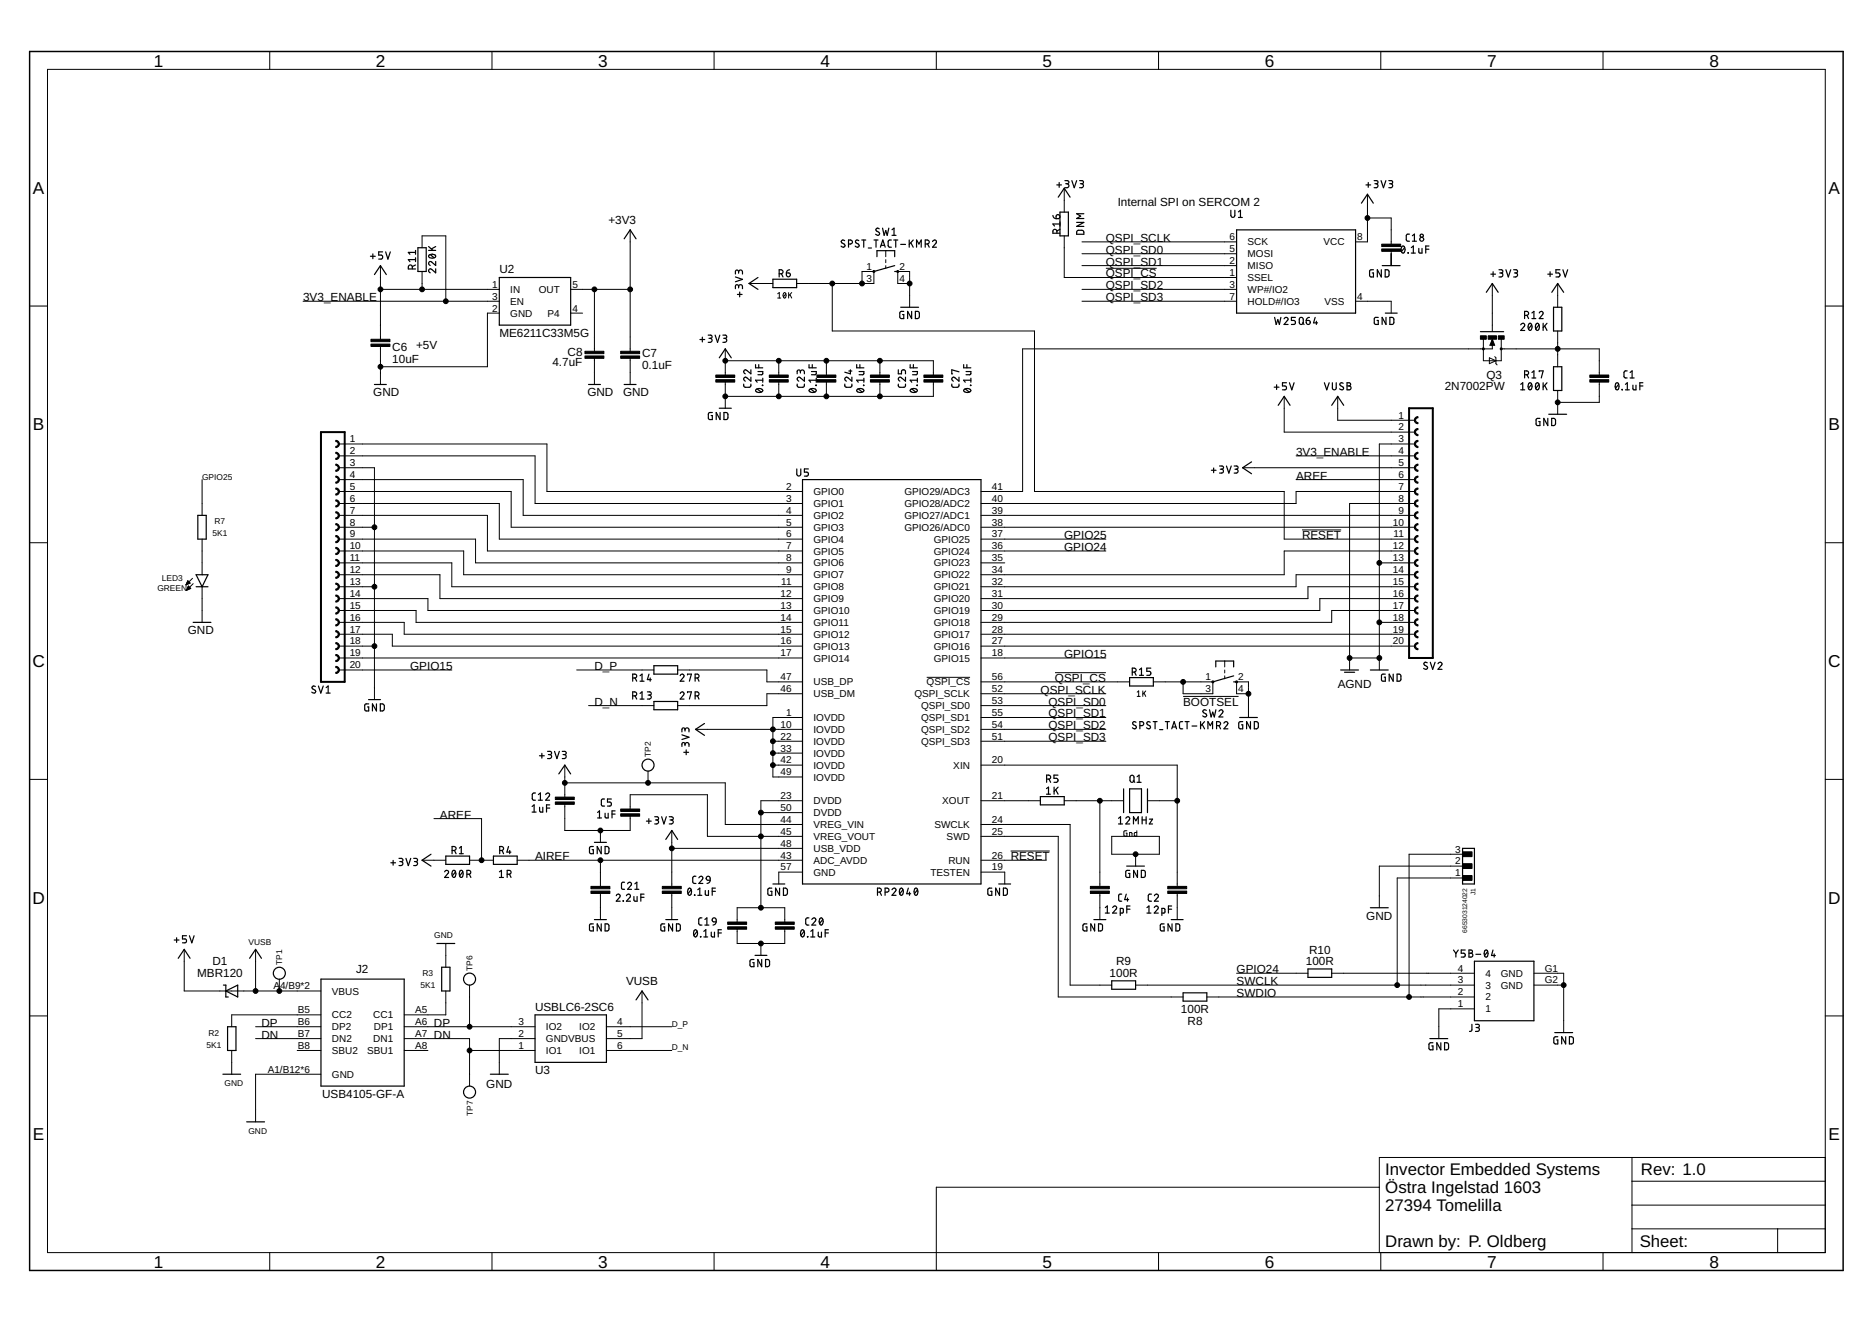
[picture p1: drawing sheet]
<svg xmlns="http://www.w3.org/2000/svg" width="297mm" height="210mm" viewBox="0 0 297 210" stroke-linecap="round" stroke-linejoin="round" font-family="sans-serif">
<defs><g id="words">
<g font-size="2.7">
<text x="24.4" y="10.6">1</text>
<text x="59.7" y="10.6">2</text>
<text x="94.9" y="10.6">3</text>
<text x="130.2" y="10.6">4</text>
<text x="165.4" y="10.6">5</text>
<text x="200.7" y="10.6">6</text>
<text x="236" y="10.6">7</text>
<text x="271.2" y="10.6">8</text>
<text x="5.2" y="30.8">A</text>
<text x="290.1" y="30.8">A</text>
<text x="5.2" y="68.3">B</text>
<text x="290.1" y="68.3">B</text>
<text x="5.1" y="105.8">C</text>
<text x="290.1" y="105.8">C</text>
<text x="5.1" y="143.4">D</text>
<text x="290.1" y="143.4">D</text>
<text x="5.2" y="180.9">E</text>
<text x="290.1" y="180.9">E</text>
<text x="219.8" y="186.5">Invector Embedded Systems</text>
<text x="219.8" y="189.3">Östra Ingelstad 1603</text>
<text x="260.4" y="186.5">Rev: 1.0</text>
<text x="219.8" y="192.1">27394 Tomelilla</text>
<text x="219.8" y="197.8">Drawn by: P. Oldberg</text>
<text x="260.2" y="197.9">Sheet:</text>
<text x="24.4" y="201.1">1</text>
<text x="59.7" y="201.1">2</text>
<text x="94.9" y="201.1">3</text>
<text x="130.2" y="201.1">4</text>
<text x="165.4" y="201.1">5</text>
<text x="200.7" y="201.1">6</text>
<text x="236" y="201.1">7</text>
<text x="271.2" y="201.1">8</text>
</g>
<g font-size="1.9">
<text x="96.5" y="35.5">+3V3</text>
<text x="177.4" y="32.7">Internal SPI on SERCOM 2</text>
<text x="175.5" y="38.4">QSPI_SCLK</text>
<text x="175.5" y="40.3">QSPI_SD0</text>
<text x="48.1" y="47.8">3V3_ENABLE</text>
<text x="79.2" y="43.3">U2</text>
<text x="175.5" y="44">QSPI_CS</text>
<text x="175.5" y="42.1">QSPI_SD1</text>
<text x="175.5" y="45.9">QSPI_SD2</text>
<text x="175.5" y="47.8">QSPI_SD3</text>
<text x="79.2" y="53.5">ME6211C33M5G</text>
<text x="62.2" y="57.6">10uF</text>
<text x="62.2" y="55.7">C6</text>
<text x="66" y="55.3">+5V</text>
<text x="87.7" y="58">4.7uF</text>
<text x="90.1" y="56.5">C8</text>
<text x="101.9" y="58.5">0.1uF</text>
<text x="101.9" y="56.7">C7</text>
<text x="59.2" y="62.9">GND</text>
<text x="93.2" y="62.9">GND</text>
<text x="98.9" y="62.9">GND</text>
<text x="229.2" y="62">2N7002PW</text>
<text x="235.8" y="60.1">Q3</text>
<text x="205.7" y="76.1">AREF</text>
<text x="205.7" y="72.3">3V3_ENABLE</text>
<text x="168.9" y="85.5">GPIO25</text>
<text x="168.9" y="87.4">GPIO24</text>
<text x="206.6" y="85.5">RESET</text>
<text x="29.8" y="100.6">GND</text>
<text x="65.1" y="106.3">GPIO15</text>
<text x="94.3" y="106.3">D_P</text>
<text x="168.9" y="104.4">GPIO15</text>
<text x="94.3" y="111.9">D_N</text>
<text x="165.1" y="110.1">QSPI_SCLK</text>
<text x="166.4" y="111.9">QSPI_SD0</text>
<text x="166.4" y="113.8">QSPI_SD1</text>
<text x="167.4" y="108.2">QSPI_CS</text>
<text x="187.7" y="111.9">BOOTSEL</text>
<text x="212.3" y="109.1">AGND</text>
<text x="166.4" y="115.7">QSPI_SD2</text>
<text x="166.4" y="117.6">QSPI_SD3</text>
<text x="69.8" y="129.9">AREF</text>
<text x="84.9" y="136.5">AIREF</text>
<text x="160.4" y="136.5">RESET</text>
<text x="216.8" y="145.9">GND</text>
<text x="31.3" y="155.1">MBR120</text>
<text x="33.7" y="153.2">D1</text>
<text x="56.5" y="154.4">J2</text>
<text x="176.1" y="155.1">100R</text>
<text x="177.1" y="153.2">R9</text>
<text x="196.2" y="154.4">GPIO24</text>
<text x="207.2" y="153.2">100R</text>
<text x="207.7" y="151.3">R10</text>
<text x="84.9" y="160.4">USBLC6-2SC6</text>
<text x="99.3" y="156.3">VUSB</text>
<text x="187.4" y="160.7">100R</text>
<text x="196.2" y="156.3">SWCLK</text>
<text x="196.2" y="158.2">SWDIO</text>
<text x="41.5" y="162.9">DP</text>
<text x="41.5" y="164.8">DN</text>
<text x="68.9" y="162.9">DP</text>
<text x="68.9" y="164.8">DN</text>
<text x="188.4" y="162.6">R8</text>
<text x="77.2" y="172.7">GND</text>
<text x="84.9" y="170.3">U3</text>
<text x="51.1" y="174.2">USB4105-GF-A</text>
</g>
<g font-size="1.6">
<text x="195.1" y="38.1">6</text>
<text x="195.1" y="40">5</text>
<text x="195.1" y="41.9">2</text>
<text x="198" y="38.9">SCK</text>
<text x="198" y="40.8">MOSI</text>
<text x="210" y="38.9">VCC</text>
<text x="215.4" y="38.1">8</text>
<text x="78.1" y="45.6">1</text>
<text x="78.1" y="47.5">3</text>
<text x="81" y="46.5">IN</text>
<text x="85.5" y="46.5">OUT</text>
<text x="90.8" y="45.6">5</text>
<text x="137.5" y="42.8">1</text>
<text x="137.5" y="44.7">3</text>
<text x="142.7" y="42.8">2</text>
<text x="142.7" y="44.7">4</text>
<text x="195.1" y="43.8">1</text>
<text x="195.1" y="45.6">3</text>
<text x="195.1" y="47.5">7</text>
<text x="198" y="42.7">MISO</text>
<text x="198" y="44.6">SSEL</text>
<text x="198" y="46.5">WP#/IO2</text>
<text x="215.4" y="47.5">4</text>
<text x="78.1" y="49.4">2</text>
<text x="81" y="48.4">EN</text>
<text x="81" y="50.3">GND</text>
<text x="86.9" y="50.2">P4</text>
<text x="90.8" y="49.4">4</text>
<text x="198" y="48.4">HOLD#/IO3</text>
<text x="210.2" y="48.4">VSS</text>
<text x="55.5" y="70.2">1</text>
<text x="221.9" y="66.4">1</text>
<text x="221.9" y="68.3">2</text>
<text x="221.9" y="70.2">3</text>
<text x="55.5" y="72.1">2</text>
<text x="55.5" y="74">3</text>
<text x="55.5" y="75.8">4</text>
<text x="55.5" y="77.7">5</text>
<text x="124.7" y="77.7">2</text>
<text x="157.4" y="77.7">41</text>
<text x="221.9" y="72.1">4</text>
<text x="221.9" y="74">5</text>
<text x="221.9" y="75.8">6</text>
<text x="221.9" y="77.7">7</text>
<text x="55.5" y="79.6">6</text>
<text x="55.5" y="81.5">7</text>
<text x="55.5" y="83.4">8</text>
<text x="124.7" y="79.6">3</text>
<text x="124.7" y="81.5">4</text>
<text x="124.7" y="83.4">5</text>
<text x="129.1" y="78.6">GPIO0</text>
<text x="129.1" y="80.4">GPIO1</text>
<text x="129.1" y="82.3">GPIO2</text>
<text x="143.5" y="82.3">GPIO27/ADC1</text>
<text x="143.5" y="80.4">GPIO28/ADC2</text>
<text x="143.5" y="78.5">GPIO29/ADC3</text>
<text x="157.4" y="83.4">38</text>
<text x="157.4" y="81.5">39</text>
<text x="157.4" y="79.6">40</text>
<text x="221" y="83.4">10</text>
<text x="221.9" y="79.6">8</text>
<text x="221.9" y="81.5">9</text>
<text x="55.5" y="85.3">9</text>
<text x="55.5" y="87.2">10</text>
<text x="55.5" y="89">11</text>
<text x="124.7" y="85.3">6</text>
<text x="124.7" y="87.2">7</text>
<text x="124.7" y="89">8</text>
<text x="129.1" y="84.2">GPIO3</text>
<text x="129.1" y="86.1">GPIO4</text>
<text x="129.1" y="88">GPIO5</text>
<text x="129.1" y="89.9">GPIO6</text>
<text x="143.5" y="84.2">GPIO26/ADC0</text>
<text x="148.2" y="89.9">GPIO23</text>
<text x="148.2" y="88">GPIO24</text>
<text x="148.2" y="86.1">GPIO25</text>
<text x="157.4" y="89">35</text>
<text x="157.4" y="87.2">36</text>
<text x="157.4" y="85.3">37</text>
<text x="221" y="87.2">12</text>
<text x="221" y="89">13</text>
<text x="221.1" y="85.3">11</text>
<text x="55.5" y="90.9">12</text>
<text x="55.5" y="92.8">13</text>
<text x="55.5" y="94.7">14</text>
<text x="123.9" y="94.7">12</text>
<text x="124" y="92.8">11</text>
<text x="124.7" y="90.9">9</text>
<text x="129.1" y="91.8">GPIO7</text>
<text x="129.1" y="93.6">GPIO8</text>
<text x="129.1" y="95.5">GPIO9</text>
<text x="148.2" y="95.5">GPIO20</text>
<text x="148.2" y="93.6">GPIO21</text>
<text x="148.2" y="91.8">GPIO22</text>
<text x="157.4" y="94.7">31</text>
<text x="157.4" y="92.8">32</text>
<text x="157.4" y="90.9">34</text>
<text x="221" y="90.9">14</text>
<text x="221" y="92.8">15</text>
<text x="221" y="94.7">16</text>
<text x="55.5" y="96.6">15</text>
<text x="55.5" y="98.5">16</text>
<text x="55.5" y="100.4">17</text>
<text x="123.9" y="96.6">13</text>
<text x="123.9" y="98.5">14</text>
<text x="123.9" y="100.4">15</text>
<text x="129.1" y="97.4">GPIO10</text>
<text x="129.1" y="99.3">GPIO11</text>
<text x="129.1" y="101.2">GPIO12</text>
<text x="148.2" y="101.2">GPIO17</text>
<text x="148.2" y="99.3">GPIO18</text>
<text x="148.2" y="97.4">GPIO19</text>
<text x="157.4" y="100.4">28</text>
<text x="157.4" y="98.5">29</text>
<text x="157.4" y="96.6">30</text>
<text x="221" y="96.6">17</text>
<text x="221" y="98.5">18</text>
<text x="221" y="100.4">19</text>
<text x="55.5" y="102.3">18</text>
<text x="55.5" y="104.1">19</text>
<text x="55.5" y="106">20</text>
<text x="123.9" y="102.3">16</text>
<text x="123.9" y="104.1">17</text>
<text x="123.9" y="107.9">47</text>
<text x="129.1" y="103.1">GPIO13</text>
<text x="129.1" y="105">GPIO14</text>
<text x="148.2" y="105">GPIO15</text>
<text x="148.2" y="103.1">GPIO16</text>
<text x="157.4" y="104.1">18</text>
<text x="157.4" y="102.3">27</text>
<text x="157.4" y="107.9">56</text>
<text x="191.3" y="107.9">1</text>
<text x="196.5" y="107.9">2</text>
<text x="221" y="102.3">20</text>
<text x="123.9" y="109.8">46</text>
<text x="124.7" y="113.6">1</text>
<text x="129.1" y="108.7">USB_DP</text>
<text x="129.1" y="110.6">USB_DM</text>
<text x="145.1" y="110.6">QSPI_SCLK</text>
<text x="146.1" y="112.5">QSPI_SD0</text>
<text x="147" y="108.7">QSPI_CS</text>
<text x="157.4" y="109.8">52</text>
<text x="157.4" y="111.7">53</text>
<text x="157.4" y="113.6">55</text>
<text x="191.3" y="109.8">3</text>
<text x="196.5" y="109.8">4</text>
<text x="123.9" y="115.5">10</text>
<text x="123.9" y="117.3">22</text>
<text x="123.9" y="119.2">33</text>
<text x="129.1" y="114.4">IOVDD</text>
<text x="129.1" y="116.3">IOVDD</text>
<text x="129.1" y="118.2">IOVDD</text>
<text x="146.1" y="114.4">QSPI_SD1</text>
<text x="146.1" y="116.3">QSPI_SD2</text>
<text x="146.1" y="118.2">QSPI_SD3</text>
<text x="157.4" y="115.5">54</text>
<text x="157.4" y="117.3">51</text>
<text x="123.9" y="121.1">42</text>
<text x="123.9" y="123">49</text>
<text x="129.1" y="120.1">IOVDD</text>
<text x="129.1" y="121.9">IOVDD</text>
<text x="129.1" y="123.8">IOVDD</text>
<text x="151.3" y="121.9">XIN</text>
<text x="157.4" y="121.1">20</text>
<text x="123.9" y="126.8">23</text>
<text x="123.9" y="128.7">50</text>
<text x="123.9" y="130.6">44</text>
<text x="129.1" y="127.6">DVDD</text>
<text x="129.1" y="129.5">DVDD</text>
<text x="129.1" y="131.4">VREG_VIN</text>
<text x="148.3" y="131.4">SWCLK</text>
<text x="149.5" y="127.6">XOUT</text>
<text x="157.4" y="130.6">24</text>
<text x="157.4" y="126.8">21</text>
<text x="123.9" y="132.4">45</text>
<text x="123.9" y="134.3">48</text>
<text x="123.9" y="136.2">43</text>
<text x="129.1" y="133.3">VREG_VOUT</text>
<text x="129.1" y="135.2">USB_VDD</text>
<text x="129.1" y="137">ADC_AVDD</text>
<text x="150.2" y="133.3">SWD</text>
<text x="150.5" y="137">RUN</text>
<text x="157.4" y="136.2">26</text>
<text x="157.4" y="132.4">25</text>
<text x="230.9" y="137.2">2</text>
<text x="230.9" y="135.3">3</text>
<text x="123.9" y="138.1">57</text>
<text x="129.1" y="138.9">GND</text>
<text x="147.7" y="138.9">TESTEN</text>
<text x="157.4" y="138.1">19</text>
<text x="230.9" y="139">1</text>
<text x="231.3" y="154.1">4</text>
<text x="235.7" y="155">4</text>
<text x="238.1" y="155">GND</text>
<text x="245.1" y="154.1">G1</text>
<text x="43.4" y="157">A4/B9*2</text>
<text x="47.2" y="160.7">B5</text>
<text x="52.7" y="157.8">VBUS</text>
<text x="52.7" y="161.6">CC2</text>
<text x="59.2" y="161.6">CC1</text>
<text x="65.9" y="160.7">A5</text>
<text x="231.3" y="159.8">1</text>
<text x="231.3" y="157.9">2</text>
<text x="231.3" y="156">3</text>
<text x="235.7" y="160.6">1</text>
<text x="235.7" y="158.7">2</text>
<text x="235.7" y="156.8">3</text>
<text x="238.1" y="156.9">GND</text>
<text x="245.1" y="156">G2</text>
<text x="47.2" y="162.6">B6</text>
<text x="47.2" y="164.5">B7</text>
<text x="47.2" y="166.4">B8</text>
<text x="52.7" y="163.4">DP2</text>
<text x="52.7" y="165.3">DN2</text>
<text x="52.7" y="167.2">SBU2</text>
<text x="58.3" y="167.2">SBU1</text>
<text x="59.2" y="165.3">DN1</text>
<text x="59.3" y="163.5">DP1</text>
<text x="65.9" y="162.6">A6</text>
<text x="65.9" y="164.5">A7</text>
<text x="65.9" y="166.4">A8</text>
<text x="82.3" y="164.5">2</text>
<text x="82.3" y="166.4">1</text>
<text x="82.3" y="162.6">3</text>
<text x="86.6" y="165.3">GNDVBUS</text>
<text x="86.6" y="167.2">IO1</text>
<text x="86.6" y="163.4">IO2</text>
<text x="91.9" y="167.2">IO1</text>
<text x="91.9" y="163.5">IO2</text>
<text x="97.9" y="166.4">6</text>
<text x="97.9" y="162.6">4</text>
<text x="97.9" y="164.5">5</text>
<text x="42.5" y="170.2">A1/B12*6</text>
<text x="52.7" y="171">GND</text>
</g>
<g font-size="1.3">
<text x="32.1" y="76.1">GPIO25</text>
<text x="34" y="83.2">R7</text>
<text x="33.7" y="85.1">5K1</text>
<text x="25" y="93.7">GREEN</text>
<text x="25.7" y="92.1">LED3</text>
<text x="103.3" y="120.1" transform="rotate(-90 103.3 120.1)">TP2</text>
<text x="39.4" y="149.9">VUSB</text>
<text x="68.9" y="148.8">GND</text>
<text x="44.8" y="153.1" transform="rotate(-90 44.8 153.1)">TP1</text>
<text x="67" y="154.9">R3</text>
<text x="75" y="154" transform="rotate(-90 75 154)">TP6</text>
<text x="66.7" y="156.8">5K1</text>
<text x="32.8" y="166.2">5K1</text>
<text x="33.1" y="164.3">R2</text>
<text x="106.6" y="166.7">D_N</text>
<text x="106.6" y="162.9">D_P</text>
<text x="35.6" y="172.3">GND</text>
<text x="39.4" y="179.9">GND</text>
<text x="75" y="177" transform="rotate(-90 75 177)">TP7</text>
</g>
<g font-size="1.1">
<text x="234.1" y="142" transform="rotate(-90 234.1 142)">J1</text>
<text x="232.8" y="148" transform="rotate(-90 232.8 148)">665303124022</text>
</g>
</g></defs>
<g fill="none" stroke="#000" stroke-width=".19">
<path d="M60.7 40h-.6v.5h.4a.33 .33 0 0 1 .2 .3 .33 .33 0 0 1-.2 .3h-.4M61.2 40l.4 1.1 .3-1.1M65.9 39.7v.6M66.3 39.3h1.3v3.8h-1.3zM68 39.7h1.1M68 39.1l.7 .6M69.1 39.1l-.6 .4M99 37.9l1-1.4 .9 1.4M134 38.2l-.4-.1-.1 .2 .1 .2 .4 .2a.31 .31 0 0 1-.1 .5 .31 .31 0 0 1-.4-.1M134.6 38.7l.6-.1v-.4l-.6-.1v1.1M136.3 38.2l-.3-.1-.3 .1 .1 .3 .4 .2a.31 .31 0 0 1 0 .5 .31 .31 0 0 1-.5-.1M136.7 38.1h.7"/>
<path d="M137.1 38.1v1.1M137.8 39.3h.5M138.7 38.1h.6M139 38.1v1.1M139.5 36.3l-.4-.1-.1 .2v.2l.4 .3a.31 .31 0 0 1 0 .4 .31 .31 0 0 1-.5-.1M139.7 39.2l.4-1.1 .4 1.1M139.8 38.9h.6M140 36.2l.3 1.1 .2-.7 .3 .7 .2-1.1M141.4 38.1h-.3l-.2 .2 .1 .8 .4 .1M141.5 36.4l.4-.2v1.1M141.5 37.3h.7M141.8 38.1h.7"/>
<path d="M142.1 38.1v1.1M142.9 38.8h.8M144.3 38.1v1.1M144.5 38.5l.4 .7M144.9 38.1l-.6 .7M145.4 39.2v-1.1l.4 .6 .4-.6v1.1M146.8 38.7l.6-.1v-.4l-.6-.1v1.1M147.2 38.7l.2 .5M148 38.3a.31 .31 0 0 1 .4-.2 .31 .31 0 0 1 .1 .5l-.5 .6h.6M167.1 34.2a.51 .51 0 0 0 .5 .5M167.6 34.1a.32 .32 0 0 1 .6 .1 .32 .32 0 0 1-.3 .5h-.3zM167.7 29.3h.7"/>
<path d="M167.7 37l-.1-.6a.31 .31 0 0 0-.4 0 .31 .31 0 0 0-.1 .3v.3h1.1M167.9 31.3l1-1.4 .9 1.4M168.1 29v.7M168.2 36.4l-.5 .2M168.2 35.5h-1.1l.2 .4M168.2 33.7h1.3v3.7h-1.3zM169 28.7h.5l.1 .2-.1 .2h-.4M169.3 29.1l.2 .2v.4l-.1 .1h-.4M170.1 28.7l.4 1.1 .3-1.1M170.8 35.3h1.2l-1.2 .6h1.2M170.9 36.6h.9l.2 .1v.5h-1.2zM171.3 28.7h.5l.1 .2-.1 .2h-.4"/>
<path d="M171.6 29.1l.3 .2v.2l-.2 .3h-.4M172 33.9h-1.2l.7 .4-.7 .4h1.2M195.3 33.4v.8a.32 .32 0 0 0 .3 .3 .32 .32 0 0 0 .3-.3v-.8M196.2 36.5h18.9v13.2h-18.9zM196.5 33.6l.3-.2v1.1M196.5 34.5h.6M216 32.2l1-1.4 .9 1.4M216.7 29.3h.8M217.1 29v.7M218 28.7h.5l.2 .2-.2 .2h-.3M218.4 29.1l.3 .3-.1 .3-.6 .1M219.1 28.7l.4 1.1 .4-1.1"/>
<path d="M220.4 28.7h.5l.1 .2-.1 .2h-.4M220.7 29.1l.2 .2 .1 .2-.2 .3h-.4M222.5 39.1l.1-.1a.65 .65 0 0 1 0 1.2 .7 .7 0 0 1-.1-1.1zM222.9 39.3l-.5 .6M223.6 37.1l-.3 .1-.2 .2 .1 .7 .4 .2M223.9 39.3l.4-.3v1.2M224.1 38.3h.6M224.1 37.4l.3-.3v1.2M225.1 39.4v.7l.2 .1h.3v-.8M226.2 39.5h.5M226.7 39h-.5v1.2M58.8 40.7h.7"/>
<path d="M59.2 40.3v.7M59.4 43.6l1-1.5 .9 1.5M65.4 42.7v-.5l-.2-.2-.3 .1-.1 .6h1.1M65.9 42l-.5 .3M65.9 41.2h-1.1l.2 .3M65.9 40.9v.6M65.9 40h-1.1l.2 .3M68.1 40.5a.74 .74 0 0 1 1 .1 .65 .65 0 0 1-1.1 0zM68.3 40.4l.6 .5M69.1 42.7v.6l-.6-.5a.3 .3 0 0 0-.4 0 .3 .3 0 0 0 0 .4l.2 .1M69.1 41.5v.6l-.6-.5a.31 .31 0 0 0-.5 .1 .31 .31 0 0 0 .3 .4M79.2 44h11.4v7.6h-11.4z"/>
<path d="M111.1 53.9h.7M111.4 53.5v.8M112.4 53.2h.5l.1 .2-.1 .3h-.4M112.7 53.7l.2 .1 .1 .3-.2 .2h-.4M113.5 53.2l.4 1.1 .3-1.1M114.1 56.8l1-1.4 .9 1.4M114.7 53.2h.5l.1 .2-.1 .3h-.4M115 53.7l.3 .1v.3l-.2 .2h-.4M116.7 43.9l1.1 .4-1.1 .4M117 46.7h.8M117.2 45.5a.31 .31 0 0 1 .3-.3 .31 .31 0 0 1 .3 .3v.3M117.2 45.7l-.1-.5h-.2l-.2 .1v.5"/>
<path d="M117.2 43.2a.31 .31 0 0 1 .3-.4 .31 .31 0 0 1 .3 .4v.3M117.2 43.3v-.3l-.3-.2-.2 .2v.5M117.4 46.3v.8M119.1 59.8v.7l-.6-.6a.31 .31 0 0 0-.5 .1 .31 .31 0 0 0 .3 .5M119.1 58.7v.6l-.6-.5a.31 .31 0 0 0-.5 .1 .31 .31 0 0 0 .3 .4M119.9 57.8v.6h1.1M120.3 58.9h.7l-.1 .5-.6 .1M120.3 44l-1.4 1 1.4 .9M120.4 57.8v.6M122.6 44.3h3.8v1.3h-3.8zM123.6 43.4l.6-.1v-.4l-.6-.1v1.1M124 43.4l.2 .5"/>
<path d="M124.8 43.3h.4a.31 .31 0 0 1 .2 .4 .31 .31 0 0 1-.3 .2 .31 .31 0 0 1-.3-.3zM125.3 42.8a.51 .51 0 0 0-.5 .5M127 59l.3-.3 .2 .1 .1 .5M127 59.2v-.4l-.3-.1-.2 .1v.5M127.6 59.8v.7l-.6-.6a.31 .31 0 0 0-.5 .1 .31 .31 0 0 0 .2 .5M128.4 57.8v.6h1.1M128.8 58.9h.7l-.1 .5-.6 .1M128.9 57.8v.6M134.7 58.9h.5M134.9 58.7v.6l-.9-.2M135.2 59.8v.7l-.6-.6a.31 .31 0 0 0-.5 .1 .31 .31 0 0 0 .2 .5M135.9 57.8v.6h1.2"/>
<path d="M136.3 58.9h.8l-.1 .5-.7 .1M136.4 57.8v.6M139.1 40.7v-.9h2.9v.9M142 43.1h.5M142 42.1l-3.3 1M142.5 58.7v.6h.5v-.4a.32 .32 0 0 1 .4-.2 .32 .32 0 0 1 .3 .2v.4M142.9 48.7h2.9M143.4 49.4h-.4l-.2 .1v.8l.1 .2h.5v-.6h-.2M143.7 59.8v.7l-.7-.6a.31 .31 0 0 0-.5 .1 .31 .31 0 0 0 .3 .5M144.4 57.8v.6h1.2M144.7 49.4v1.1l-.7-1.1v1.1M144.8 58.9h.8l-.1 .5-.7 .1"/>
<path d="M144.9 57.8v.6M145.2 49.4h.5l.2 .2v.6l-.2 .3h-.5zM152.2 59.8v.7l-.7-.6a.31 .31 0 0 0-.5 .1 .31 .31 0 0 0 .3 .5M152.2 59l-1.2-.3v.6h.2M152.9 57.8v.6h1.2M153.3 58.9h.8l-.2 .5-.6 .1M153.4 57.8v.6M202.2 50.4l.3 1.1 .3-.8 .2 .8 .2-1.1M203.8 50.6a.3 .3 0 0 1 .4-.2 .3 .3 0 0 1 .1 .4l-.5 .7h.6M205.5 50.4h-.6v.4h.4a.32 .32 0 0 1 .3 .4 .32 .32 0 0 1-.3 .3h-.4M206.3 50.4a.33 .33 0 0 1 .5 .3v.5a.32 .32 0 0 1-.3 .3 .32 .32 0 0 1-.3-.3zM206.7 51.2l.2 .3"/>
<path d="M207.3 50.8h.3a.32 .32 0 0 1 .3 .4 .32 .32 0 0 1-.3 .3 .32 .32 0 0 1-.3-.3zM207.8 50.4a.51 .51 0 0 0-.5 .4M208.7 50.4l-.3 .8h.7M208.9 51v.5M217.9 42.8h-.3l-.3 .1v.8l.2 .2h.4v-.6h-.2M218.7 50.4h-.5l-.1 .1v.9l.6 .1v-.7h-.2M219.2 42.8v1.1l-.7-1.1v1.1M219.3 42.1h2.9M219.8 42.8h.4l.2 .2v.7l-.3 .2h-.3zM219.8 49.7h1.9M219.9 50.4v1.1l-.6-1.1v1.1M220.5 50.4h.5l.1 .1v.8l-.1 .2h-.5z"/>
<path d="M223.4 40.1l.1 .1zM223.9 40.2h.7M234.9 52.6h3.7M235.8 46.4l1-1.4 .9 1.4M236.6 43.5h.7M236.9 43.1v.8M237.8 42.8h.5l.2 .2-.2 .3h-.3M238.2 43.3a.32 .32 0 0 1 .3 .3 .32 .32 0 0 1-.3 .3h-.4M239 42.8l.3 1.1 .4-1.1M240.2 42.8h.5l.1 .2-.1 .3h-.4M240.5 43.3a.32 .32 0 0 1 .3 .3 .32 .32 0 0 1-.3 .3h-.3M241.3 51.5a.32 .32 0 0 1 .4-.2 .32 .32 0 0 1 .2 .5l-.6 .6h.6"/>
<path d="M241.9 50l.6-.1v-.2l-.1-.3h-.5v1.1M241.9 59.5h.3a.31 .31 0 0 0 .4-.3 .31 .31 0 0 0-.4-.4h-.3v1.2M242.3 50l.2 .5M242.3 59.5l.2 .5M242.6 51.4l.1-.1a.58 .58 0 0 1 .4 .6 .58 .58 0 0 1-.4 .5l-.2-.5zM243 51.5l-.5 .7M243.1 50.5h.6M243.1 49.7l.3-.3v1.1M243.1 59.1l.3-.3v1.2M243.1 60h.6M243.8 51.4v-.1a.57 .57 0 0 1 .5 .6 .57 .57 0 0 1-.5 .5l-.2-.5zM244.2 51.5l-.5 .7"/>
<path d="M244.2 49.7a.31 .31 0 0 1 .5-.3 .31 .31 0 0 1 .1 .5l-.6 .6h.7M244.2 59v-.2h.7l-.3 1.2M244.9 51.3v1.1M245.1 51.7l.4 .7M245.5 51.3l-.6 .7M245.6 43.5h.7M246 43.1v.8M246.2 46.4l1-1.4 .9 1.4M246.5 48.7h1.3v3.8h-1.3zM246.5 58.2h1.3v3.8h-1.3zM247.5 42.8h-.6v.5h.4a.32 .32 0 0 1 .2 .3 .32 .32 0 0 1-.2 .3h-.4M248 42.8l.4 1.1 .4-1.1"/>
<path d="M258.2 58.8l-.4 .1-.1 .2v.7l.5 .2M258.7 60h.6M258.7 59.1l.3-.3v1.2M59.4 61h1.9M93.4 61h1.9M99 61h1.9M113 65.4l-.5 .1-.1 .1v.7l.1 .2 .5 .1v-.7h-.2M114.1 64.8h1.9M114.3 65.4v1.2l-.7-1.2v1.2M114.9 65.4l.4 .1 .2 .1v.8l-.2 .1-.4 .1zM118 60.9v.4l.3 .1h.7l.1-.5M120 61.8a.62 .62 0 0 1 1 .3 .73 .73 0 0 1-1.1-.1z"/>
<path d="M120.1 61.7l.7 .5M121 61.1v.1zM121 60v.6M121 60.3h-1.1l.2 .3M126.4 74.4v.8l.3 .3 .3-.1 .1-1M126.5 60.9v.4l.2 .1h.8l.1-.5M127.3 76.1h28.4v64.2h-28.4zM128.3 74.4h-.7v.5h.4a.32 .32 0 0 1 .3 .3 .32 .32 0 0 1-.3 .3h-.4M128.5 61.8a.62 .62 0 0 1 1 .3 .73 .73 0 0 1-1.1-.1zM128.6 61.7l.7 .5M129.5 61.1v.1zM129.5 60.3h-1.1l.2 .3"/>
<path d="M129.5 60v.6M134 60.9l.1 .4 .2 .1h.7l.1-.1 .1-.4M136 61.8a.62 .62 0 0 1 1.1 .3 .73 .73 0 0 1-1.2-.1zM136.2 61.7l.6 .5M137 61.1l.1 .1zM137.1 60.3h-1.2l.3 .3M137.1 60v.6M142.5 60.9l.1 .4 .2 .1h.8l.1-.5M144.5 61.8a.62 .62 0 0 1 1 .3 .73 .73 0 0 1-1.1-.1zM144.7 61.7l.6 .5M145.5 61.1l.1 .1zM145.6 60.3h-1.2l.3 .3"/>
<path d="M145.6 60v.6M151 60.9l.1 .4 .2 .1h.7l.2-.5M153 61.8a.62 .62 0 0 1 1 .3 .73 .73 0 0 1-1.1-.1zM153.2 61.7l.6 .5M154 61.1l.1 .1zM154.1 60.3h-1.2l.3 .3M154.1 60v.6M192.2 74.6h.8M192.6 74.3v.7M193.5 73.9l.5 .1 .1 .1-.1 .3h-.4M193.8 74.4a.31 .31 0 0 1 .3 .4 .31 .31 0 0 1-.3 .3h-.3M194.6 73.9l.4 1.2 .4-1.2"/>
<path d="M195.8 73.9l.5 .1 .1 .1-.1 .3h-.3M196.2 74.4a.31 .31 0 0 1 .3 .4 .31 .31 0 0 1-.3 .3h-.4M198.6 73.3l-1.4 .9 1.4 1M202.2 61.4h.7M202.6 61v.8M202.8 64.3l1-1.4 .9 1.4M204.1 60.7h-.6v.5h.4a.31 .31 0 0 1 .2 .3 .31 .31 0 0 1-.2 .3h-.4M204.6 60.7l.4 1.1 .3-1.1M210.1 60.7l.4 1.1 .4-1.1M211.3 64.3l1-1.4 .9 1.4M211.4 60.7v.8a.31 .31 0 0 0 .3 .4 .31 .31 0 0 0 .3-.4v-.8M213.1 60.8l-.4-.1-.1 .3v.1l.5 .3a.28 .28 0 0 1 0 .4 .28 .28 0 0 1-.4 0l-.1-.1"/>
<path d="M213.7 60.7l.5 .1 .1 .2-.2 .2a.31 .31 0 0 1 .3 .3 .31 .31 0 0 1-.3 .3h-.4zM213.7 61.2h.4M241.3 61.8h.6M241.3 61l.3-.3v1.1M242.6 60.8l.2-.1a.65 .65 0 0 1 0 1.1 .69 .69 0 0 1-.2-1zM243 61l-.5 .6M243.8 60.8l.1-.1a.65 .65 0 0 1 0 1.1 .69 .69 0 0 1-.1-1zM244.2 61l-.5 .6M244.3 66.4l-.5 .1-.1 .8 .2 .2h.4v-.6h-.1M244.9 60.7v1.1M245.1 61.2l.4 .6M245.5 60.7l-.6 .7"/>
<path d="M245.6 66.4v1.1l-.6-1.1v1.1M245.7 65.7h2.9M246.2 66.4h.4l.2 .2v.7l-.2 .2h-.4zM256.4 60.8l.2-.1a.68 .68 0 0 1 0 1.1 .71 .71 0 0 1-.2-1zM256.8 61l-.5 .6M257.4 61.8h.1M257.9 61.8h.6M257.9 61l.3-.3v1.1M259.1 61.1v.7h.2h.3v-.7M260.2 61.2h.5M260.7 60.7h-.5v1.1M30.6 98.7h2.9"/>
<path d="M31.1 91.2h1.9l-.9 1.9zM31.1 93.1h1.9M31.4 81.8h1.3v3.7h-1.3zM50 108.9h-.3l-.2 .2v.1l.5 .3a.29 .29 0 0 1 0 .4 .29 .29 0 0 1-.4 0l-.1-.1M50.5 108.8l.4 1.2 .4-1.2M51.8 109.1l.3-.3v1.2M51.8 110h.6M58.5 111h1.9M58.5 111.7h-.5l-.1 .1v.9l.6 .1v-.6h-.2M59.7 111.7v1.1l-.6-1.1v1.1M60.3 111.7h.5l.2 .3v.5l-.2 .3h-.5zM85.6 119.9h.8"/>
<path d="M86 119.5v.8M86.9 119.2h.5l.1 .2-.1 .3h-.4M87.2 119.7a.32 .32 0 0 1 .3 .3 .32 .32 0 0 1-.3 .4h-.3M88 119.2l.4 1.2 .4-1.2M89.2 119.2h.5l.2 .2-.2 .3h-.4M89.5 119.7a.32 .32 0 0 1 .3 .3 .32 .32 0 0 1-.3 .4h-.3M100.4 110.4h.3a.32 .32 0 0 0 .3-.3 .32 .32 0 0 0-.3-.3h-.3v1.1M100.4 107.6h.3a.31 .31 0 0 0 .3-.3 .31 .31 0 0 0-.3-.3h-.3v1.1M100.8 110.4l.2 .5M100.8 107.6l.2 .5M101.6 108.1h.6M101.6 110l.3-.2v1.1"/>
<path d="M101.6 107.2l.3-.2v1.1M101.6 110.9h.6M102.7 109.8h.4l.2 .2-.1 .3h-.4M103 107l-.3 .8h.6M103 110.3l.3 .1v.3l-.1 .2h-.5M103.2 107.6v.5M103.8 105.6h3.7v1.4h-3.7zM103.8 111.3h3.7v1.3h-3.7zM107.9 110a.31 .31 0 0 1 .5-.2 .31 .31 0 0 1 .1 .5l-.6 .6h.6M107.9 107.2a.3 .3 0 0 1 .5-.2 .3 .3 0 0 1 .1 .4l-.6 .7h.6M108.2 116.6l1.1 .4-1.1 .3M108.5 119.4h.8"/>
<path d="M108.7 118.1v-.1a.31 .31 0 0 1 .4-.2 .31 .31 0 0 1 .2 .3v.3M108.7 118.3v-.4l-.3-.1-.2 .1v.5M108.7 115.8a.32 .32 0 0 1 .3-.3 .32 .32 0 0 1 .3 .3v.3M108.7 116v-.4l-.3-.1-.2 .1v.5M108.9 119v.7M109.1 107.1v-.1h.6l-.3 1.1M109.1 109.9v-.1h.6l-.3 1.1M110.3 110.4h.3a.32 .32 0 0 0 .3-.3 .32 .32 0 0 0-.3-.3h-.3v1.1M110.3 107.6h.3a.31 .31 0 0 0 .3-.3 .31 .31 0 0 0-.3-.3h-.3v1.1M110.7 110.4l.2 .5M110.7 107.6l.2 .5M111.8 114.8l-1.4 .9 1.4 1"/>
<path d="M179.2 107.5h3.8v1.3h-3.8zM179.7 106.6l.5-.1v-.4l-.5-.1v1.1M180 106.6l.3 .5M180.3 114.6l-.3-.1-.3 .2 .1 .3 .4 .1a.31 .31 0 0 1-.1 .5 .31 .31 0 0 1-.4-.1M180.8 106.3l.3-.3v1.1M180.8 107.1h.6M180.9 115.1h.4l.2-.2-.1-.3-.5-.1v1.1M182.5 114.6l-.4-.1-.1 .2 .1 .3 .3 .1a.31 .31 0 0 1 0 .5 .31 .31 0 0 1-.5-.1M182.6 106h-.6v.5h.4a.32 .32 0 0 1 .2 .3 .32 .32 0 0 1-.2 .3h-.4M183 114.5h.6M183.3 114.5v1.1M184 115.8h.5"/>
<path d="M184.9 114.5h.6M185.2 114.5v1.1M185.9 115.6l.4-1.1 .4 1.1M186 115.3h.6M187.7 114.5h-.4l-.1 .2v.8l.5 .1M188 114.5h.7M188.4 114.5v1.1M189.1 115.2h.8M190.5 114.5v1.1M190.8 114.9l.3 .7M191.1 114.5l-.6 .7M191.4 112.7l-.4-.1-.1 .3 .1 .2 .3 .2a.31 .31 0 0 1 0 .4 .31 .31 0 0 1-.5-.1"/>
<path d="M191.7 115.6v-1.1l.3 .6 .4-.6v1.1M191.9 112.6l.3 1.1 .2-.7 .3 .7 .2-1.1M192.9 105.8v-.9h2.8v.9M193 115.1h.5l.2-.2-.1-.3-.6-.1v1.1M193.4 112.9a.32 .32 0 0 1 .5-.3 .32 .32 0 0 1 .1 .5l-.6 .6h.7M193.4 115.1l.3 .5M194.2 114.7a.31 .31 0 0 1 .4-.2 .31 .31 0 0 1 .1 .5l-.5 .6h.6M195.7 108.2h.5M195.7 107.2l-3.3 1M196.7 113.8h2.8M197.2 114.5h-.4l-.2 .1v.8l.1 .2h.5v-.6h-.2M198.4 114.5v1.1l-.6-1.1v1.1"/>
<path d="M199 114.5h.5l.1 .2v.7l-.1 .2h-.5zM212.7 106.3h2.9M213.3 106.7h1.6M217.4 106.3h2.9M219.8 107h-.5l-.1 .1 .1 .9 .5 .1v-.7h-.2M221.1 107v1.1l-.7-1.1v1.1M221.7 107h.4l.2 .1v.8l-.2 .2h-.4zM226.5 105.2l-.4-.1-.2 .2 .2 .2 .3 .2a.31 .31 0 0 1-.1 .5 .31 .31 0 0 1-.4-.2M226.9 105.1l.4 1.1 .4-1.1M228.2 105.3a.31 .31 0 0 1 .4-.2 .31 .31 0 0 1 .1 .5l-.5 .6h.6M62 136.9h.8M62.4 136.5v.8"/>
<path d="M63.3 136.2h.4l.2 .2-.1 .3h-.4M63.6 136.7a.32 .32 0 0 1 .3 .3 .32 .32 0 0 1-.3 .3h-.3M64.4 136.2l.4 1.1 .4-1.1M65.6 136.2h.4l.3 .2-.2 .3h-.3M66 136.7l.3 .2-.1 .3-.6 .1M68.4 135.5l-1.4 1 1.4 .9M70.5 138.3a.3 .3 0 0 1 .5-.2 .3 .3 0 0 1 .1 .5l-.6 .6h.7M70.7 135.8h3.8v1.3h-3.8zM71.7 134.9h.5a.31 .31 0 0 0 .2-.4 .31 .31 0 0 0-.3-.2h-.4v1.1M71.9 138.2v-.1a.57 .57 0 0 1 .5 .4 .57 .57 0 0 1-.2 .6l-.2 .1a.7 .7 0 0 1-.1-1zM72.1 134.9l.3 .5M72.3 138.3l-.5 .7"/>
<path d="M72.9 135.4h.6M72.9 134.6l.3-.3v1.1M73 138.2l.2-.1a.68 .68 0 0 1 0 1.1 .72 .72 0 0 1-.2-1zM73.4 138.3l-.5 .7M74.1 138.7h.3a.31 .31 0 0 0 .3-.3 .31 .31 0 0 0-.3-.3h-.3v1.1M74.5 138.7l.2 .5M78.3 135.8h3.8v1.3h-3.8zM79.2 139.2h.7M79.2 138.3l.4-.2v1.1M79.3 134.9l.5-.1v-.4l-.5-.1v1.1M79.7 134.9l.2 .5M80.5 138.7h.3a.31 .31 0 0 0 .3-.3 .31 .31 0 0 0-.3-.3h-.3v1.1"/>
<path d="M80.7 134.3l-.3 .9h.7M80.8 138.7l.3 .5M80.9 134.9v.5M84.4 128l.4-.3v1.1M84.4 128.8h.7M85 125.8l-.4 .1-.1 .2v.8l.5 .1M85.4 127h.7M85.4 126.1l.3-.3v1.2M85.6 128.1v.6l.2 .1h.3v-.7M86.6 126.1a.31 .31 0 0 1 .4-.3 .31 .31 0 0 1 .1 .5l-.5 .7h.6M86.7 128.2h.5M87.2 127.7h-.5v1.1"/>
<path d="M88.7 122.8l.9-1.4 1 1.4M94.1 134.3l-.5 .1-.1 .8 .2 .2h.4v-.6h-.1M94.3 133.6h1.9M94.8 128.9l.3-.2v1.1M94.8 129.8h.6M95.4 134.3v1.1l-.6-1.1v1.1M95.9 126.8h-.4l-.1 .2 .1 .8 .4 .1M96 129v.7l.2 .1h.3v-.8M96 134.3h.4l.2 .2v.8l-.2 .1h-.4zM97 126.8h-.6v.5h.4a.32 .32 0 0 1 .2 .3 .32 .32 0 0 1-.2 .3h-.4M97.1 129.2h.5M97.6 128.7h-.5v1.1"/>
<path d="M99.1 140h-.4l-.1 .2v.7l.5 .2M102.6 130.3h.7M103 129.9v.8M103.9 129.6h.4l.2 .2-.1 .3h-.4M104.2 130.1l.2 .1 .1 .3-.2 .2h-.4M105 129.6l.3 1.1 .4-1.1M105.6 133.2l1-1.4 .9 1.4M106.2 129.6h.4l.2 .2-.1 .3h-.4M106.5 130.1l.3 .1v.3l-.1 .2h-.5M110.4 139l-.4 .1-.1 .2v.7l.2 .1 .3 .1M110.9 139.3a.32 .32 0 0 1 .4-.3 .32 .32 0 0 1 .1 .5l-.5 .7h.6M112.2 139.1h.4l.1 .6-.6-.1v-.3z"/>
<path d="M112.7 139.7l-.2 .4-.3 .1M165.1 126.4h3.8v1.3h-3.8zM166.1 125.1l.3-.2v1.1M166.1 126h.6M166.1 123.6h.3a.32 .32 0 0 0 .3-.3 .32 .32 0 0 0-.3-.3h-.3v1.1M166.5 123.6l.2 .5M167.3 124.9v1.1M167.5 125.3l.4 .7M167.9 123h-.7v.5h.4a.32 .32 0 0 1 .3 .3 .32 .32 0 0 1-.3 .3h-.4M167.9 124.9l-.6 .7M177.5 129.8l.3-.2v1.1M177.5 130.7h.6"/>
<path d="M178.3 125.2v3.7M178.6 129.8a.31 .31 0 0 1 .5-.2 .31 .31 0 0 1 .1 .5l-.6 .6h.7M178.8 137.4h2.8M179.2 125.2h1.9v3.7h-1.9zM179.3 138.1l-.6 .1-.1 .8 .2 .2h.5v-.6h-.2M179.4 123.1a.31 .31 0 0 1 .4-.1 .31 .31 0 0 1 .1 .3v.6a.32 .32 0 0 1-.3 .2 .32 .32 0 0 1-.3-.3v-.5zM179.8 123.9l.3 .2M179.9 130.7v-1.1l.3 .6 .4-.6v1.1M180.4 123.2l.3-.2v1.1M180.4 124.1h.7M180.5 138.1v1.1l-.6-1.1v1.1M181.1 138.1h.4l.2 .2v.7l-.2 .2h-.4z"/>
<path d="M181.2 129.6v1.1M181.2 130.1h.7M181.9 129.6v1.1M182.1 125.2v3.7M182.4 130h.5l-.5 .7h.5M232.1 134.6h1.9v5.7h-1.9zM27.6 149.1h.8M28 148.8v.7M28.3 152l.9-1.4 1 1.4M29.6 148.5h-.6v.5h.3a.31 .31 0 0 1 .3 .3 .31 .31 0 0 1-.3 .3h-.3M30.1 148.5l.3 1.1 .4-1.1M35.5 156.3h.3v1.9h.4"/>
<path d="M35.8 157.2l1.9-.9v1.9zM39.6 152l1-1.4 .9 1.4M50.9 155.3h13.2v17h-13.2zM69.3 149.7h2.9M70.1 153.5h1.3v3.7h-1.3zM94.1 146.6h-.4l-.1 .1v.9l.5 .1v-.6h-.1M94.3 145.9h1.9M95.4 146.6v1.1l-.6-1.1v1.1M96 146.6h.4l.2 .2v.7l-.2 .2h-.4zM97.8 142.1a.31 .31 0 0 1 .4-.2 .31 .31 0 0 1 .1 .5l-.5 .6h.6M98.9 142.9v.1zM99.4 142.1a.32 .32 0 0 1 .4-.2 .32 .32 0 0 1 .1 .5l-.5 .6h.6"/>
<path d="M99.6 140.2a.3 .3 0 0 1 .4-.2 .3 .3 0 0 1 .1 .5l-.5 .6h.6M100.6 142.2v.6l.2 .2h.3v-.8M100.7 141.1h.7M100.7 140.2l.3-.2v1.1M100.9 158.6l1-1.4 .9 1.4M101.7 142.4h.5M102.2 141.9h-.5v1.1M105.5 146.6h-.5l-.1 .1v.9l.6 .1v-.6h-.2M105.6 145.9h1.9M106.7 146.6v1.1l-.6-1.1v1.1M107.3 146.6h.5l.1 .2v.7l-.1 .2h-.5zM109.2 141l.2-.1a.67 .67 0 0 1 0 1.1 .74 .74 0 0 1-.2-1z"/>
<path d="M109.7 141.2l-.5 .6M110.2 147.6l.1-.1a.57 .57 0 0 1 .4 .6 .57 .57 0 0 1-.4 .5l-.3-.5zM110.2 142h.1zM110.6 147.8l-.5 .6M110.7 142h.7M110.7 141.2l.3-.3v1.1M111.1 148.6l.1 .1zM111.4 145.6l-.4 .1-.1 .2v.7l.1 .1 .4 .1M111.7 148.7h.6M111.7 147.8l.3-.3v1.2M111.8 146.8h.7M111.8 145.9l.4-.3v1.2"/>
<path d="M111.9 141.3v.6l.2 .1h.3v-.7M112.9 147.9v.6l.2 .2h.3v-.8M113 141.4h.5M113.1 145.7a.33 .33 0 0 1 .4 0 .33 .33 0 0 1 .1 .2v.4l-.4-.1-.2-.2zM113.5 140.9h-.5v1.1M113.6 146.3l-.2 .4-.3 .1M114 148h.5M114.5 147.5h-.5v1.2M119.6 152.2h-.3l-.3 .2v.7l.1 .3h.5v-.7h-.2M119.8 151.6h1.9M120.9 152.2v1.2l-.7-1.2v1.2M121.5 152.2l.4 .1 .2 .1v.7l-.2 .2-.4 .1z"/>
<path d="M122.5 140.9l-.6 .1-.1 .8 .2 .2h.5v-.6h-.2M122.6 140.3h1.9M123.7 140.9v1.1l-.6-1.1v1.1M124.3 140.9h.4l.2 .2v.6l-.2 .3h-.4zM127.2 147.6l.1-.1a.67 .67 0 0 1 0 1.2 .7 .7 0 0 1-.1-1.1zM127.6 147.8l-.5 .6M128.1 148.6l.1 .1zM128.4 145.6l-.4 .1-.2 .2 .1 .7 .1 .1 .4 .1M128.7 148.7h.6M128.7 147.8l.3-.3v1.2M128.8 145.9a.32 .32 0 0 1 .5-.3 .32 .32 0 0 1 .1 .5l-.6 .7h.7M129.8 147.9l.1 .6 .1 .2h.3v-.8"/>
<path d="M130.1 145.7l.2-.1a.67 .67 0 0 1 0 1.2 .7 .7 0 0 1-.2-1.1zM130.6 145.9l-.6 .6M130.9 148h.5M131.4 147.5h-.5v1.2M139.2 141.5l.6-.1v-.4l-.6-.1v1.1M139.6 141.5l.3 .5M140.4 141.5h.4a.32 .32 0 0 0 .3-.3 .32 .32 0 0 0-.3-.3h-.4v1.1M141.5 141.2a.31 .31 0 0 1 .5-.3 .31 .31 0 0 1 .1 .5l-.6 .6h.7M142.9 141v-.1a.57 .57 0 0 1 .4 .6 .57 .57 0 0 1-.4 .5l-.2-.5zM143.3 141.2l-.5 .6M144.1 140.9l-.2 .9h.6M144.3 141.5v.5"/>
<path d="M145.2 141l.2-.1a.7 .7 0 0 1 0 1.1 .72 .72 0 0 1-.2-1zM145.6 141.2l-.5 .6M157.4 140.9h-.4l-.2 .1-.1 .8 .2 .2h.5v-.6h-.2M158.5 140.3h1.9M158.6 140.9v1.1l-.6-1.1v1.1M159.2 140.9h.5l.1 .2v.8l-.1 .1h-.5zM172.5 146.6h-.5l-.1 .1v.9l.6 .1v-.6h-.2M173.6 145.9h1.9M173.7 146.6v1.1l-.6-1.1v1.1M174.3 146.6h.5l.1 .2v.7l-.1 .2h-.5zM175.4 144.9h.6M175.4 144l.3-.3v1.2"/>
<path d="M176.4 155.6h3.8v1.4h-3.8zM176.6 144a.31 .31 0 0 1 .4-.2 .31 .31 0 0 1 .1 .5l-.5 .6h.6M177.8 144.9l.4-.1v-.7h-.4v1.1M178 141.9h-.4l-.1 .2v.7l.5 .2M178.7 141.9l-.2 .8h.6M178.8 144.3h.5M178.9 142.5v.5M179.3 143.7h-.5v1.2M182 144l.3-.3v1.2M182 144.9h.6M182.7 141.9h-.4l-.1 .2v.7l.5 .2M183.2 144a.31 .31 0 0 1 .4-.2 .31 .31 0 0 1 .1 .5l-.5 .6h.6"/>
<path d="M183.2 142.1a.32 .32 0 0 1 .4-.2 .32 .32 0 0 1 .1 .5l-.5 .6h.6M184.4 144.9l.4-.1v-.7h-.4v1.1M184.7 146.6h-.5l-.1 .1 .1 .9 .5 .1v-.6h-.2M185.4 144.3h.5M185.8 145.9h1.9M185.9 143.7h-.5v1.2M186 146.6v1.1l-.7-1.1v1.1M186.6 146.6h.4l.2 .2v.7l-.2 .2h-.4zM187.7 157.5h3.8v1.3h-3.8zM207.5 153.7h3.8v1.4h-3.8zM217.4 144h2.9M230.6 150.7l.4 .6"/>
<path d="M231 151.3v.5M231.4 150.7l-.4 .6M232.5 150.7h-.6v.5h.3a.31 .31 0 0 1 .3 .3 .31 .31 0 0 1-.3 .3h-.3M233.1 150.7l.5 .1v.3l-.2 .1a.31 .31 0 0 1 .3 .3 .31 .31 0 0 1-.3 .3h-.3zM233.1 151.2h.3M234 152.5h9.4v9.4h-9.4zM234.2 151.4h.7M235.6 150.8l.2-.1a.68 .68 0 0 1 0 1.1 .72 .72 0 0 1-.2-1zM236.1 151l-.5 .6M236.9 150.7l-.2 .9h.6M237.1 151.3v.5M35.4 170.4h2.8"/>
<path d="M36.1 162.9h1.3v3.8h-1.3zM39.1 178h2.9M77.8 170.4h2.8M84.9 161h11.3v7.6h-11.3zM226.9 164.8h2.8M227.4 165.4h-.4l-.2 .2-.1 .7 .2 .3h.5v-.7h-.2M228.6 165.4v1.2l-.6-1.2v1.2M229.2 165.4l.5 .1 .1 .1v.7l-.1 .2-.5 .1zM233.6 162.5l-.1 1-.3 .1M234.1 162.5h.5l.1 .2-.1 .3h-.4M234.4 163a.31 .31 0 0 1 .3 .3 .31 .31 0 0 1-.3 .3h-.3M246.7 163.8h2.8"/>
<path d="M247.2 164.5h-.4l-.2 .1-.1 .8 .2 .2h.5v-.6h-.2M248.4 164.5v1.1l-.6-1.1v1.1M249 164.5h.5l.1 .2v.7l-.1 .2h-.5z"/>
<circle cx="225.6" cy="37.4" r=".26"/>
<circle cx="225.6" cy="38" r=".31"/>
<circle cx="102.8" cy="121.4" r=".95"/>
<circle cx="44.3" cy="154.4" r=".95"/>
<circle cx="74.5" cy="155.3" r=".95"/>
<circle cx="74.5" cy="173.3" r=".95"/>
</g>
<g fill="none" stroke="#000" stroke-width=".16">
<path d="M7.5 11h282.1v187.7h-282.1zM42.8 8.2v2.8M78.1 8.2v2.8M113.3 8.2v2.8M148.6 8.2v2.8M183.8 8.2v2.8M219.1 8.2v2.8M254.4 8.2v2.8M67 39.3v-1.9h3.7v10.4M100 36.5v19.2M140.5 39.8v.9M168.9 37.4v6.6h27.3"/>
<path d="M168.9 29.9v3.8M171.7 38.4h24.5M217 30.8v7.6h-1.9M217 34.6h3.7v4.1M220.7 39.9v2.2M4.7 48.6h2.8M48.1 47.8h31.1M60.4 45.9h18.8M60.4 42.1v11.7M60.4 55v6M67 43.1v2.8M79.2 49.7h-1.9v8.5h-16.9"/>
<path d="M90.6 45.9h9.4M90.6 49.7h1.8M94.3 45.9v9.8M94.3 56.9v4.1M100 56.9v4.1M115.1 55.4v4.1M115.1 57.2h33v2.3M118.9 45h3.7M123.4 46.6l.3-.2v.9M123.4 47.3h.5M123.6 57.2v2.3M124.4 46.5l.1-.1a.52 .52 0 0 1 0 .9l-.2-.1-.1-.3z"/>
<path d="M124.7 46.6l-.4 .5M125.1 46.4v.9M125.3 46.8l.3 .5M125.6 46.4l-.5 .5M126.4 45h12.3v-1.9h-1.9v1.9M131.1 57.2v2.3M132.1 45v7.5h32v25.5h39.7v7.5h20.7M139.6 57.2v2.3M140.5 41.2v.5M140.5 42.1v.5M144.3 44v-.9h-1.8v1.9h1.8M144.3 44v4.7"/>
<path d="M171.7 40.3h24.5M171.7 42.1h24.5M171.7 45.9h24.5M171.7 47.8h24.5M175.5 42.6h8M215.1 47.8h5.6v1.9M235.4 53.8v3.4h2.8v-3.4M236.3 56.8l1.1 .4-1.1 .5zM236.8 54.7v.7h-74.5v22.6h-6.6M236.8 45v7.5M236.8 53.8l.4 1h-.8zM237.2 56.6l.2 .2v.9l.2 .2"/>
<path d="M238.2 55.4h15.6v4.1M247.2 45v3.7M247.2 52.5v5.7M289.6 48.6h2.9M32.1 76.1v5.7M53.8 78h27.3v5.7h46.2M53.8 70.4h33v7.6h40.5M53.8 79.9h25.4v5.6h48.1M53.8 72.3h31.1v7.6h42.4M53.8 76.1h29.2v5.7h44.3M53.8 74.2h5.6v36.8M115.1 60.6v4.2"/>
<path d="M123.6 60.6v2.3M131.1 60.6v2.3M139.6 60.6v2.3M148.1 60.6v2.3h-33M197.2 74.2h27.3M203.8 62.9v5.7h20.7M205.7 72.3h18.8M205.7 76.1h18.8M212.3 62.9v3.8h12.2M224.5 70.4h-5.6v35.9M224.5 78h-18.8v1.9h-50M224.5 79.9h-10.4v26.4"/>
<path d="M247.2 62v3.7M253.8 60.6v3.2h-6.6M4.7 86.1h2.8M29.5 92.8h.1M29.6 92.7h.2M29.6 92.6h.4M29.6 93.6h.1M29.6 92.5h.6M29.7 93.6h.1M29.7 92.4h.4M29.7 93.5h.3M29.7 92.3h.3"/>
<path d="M29.7 93.4h.5M29.7 92.3h.2M29.7 93.3h.5M29.8 92.2h.1M29.8 93.2h.3M29.8 93.1h.2M29.9 93l.4 .4-.7 .2zM30.2 92.5l-.4-.4-.3 .7M30.2 92.5l-.7 .3M30.5 91.8l-1 1M30.6 92.6l-1 1M32.1 85.5v5.7"/>
<path d="M32.1 93.1v5.6M53.8 81.8h23.5v5.6h50M53.8 83.7h5.6M53.8 85.5h21.7v3.8h51.8M53.8 87.4h19.8v3.8h53.7M53.8 89.3h17.9v3.8h55.6M53.8 91.2h16v3.8h57.5M53.8 93.1h5.6M53.8 95h14.1v1.9h59.4M53.8 96.9h12.2v1.8h61.3M53.8 98.7h10.3v1.9h63.2M155.7 81.8h68.8"/>
<path d="M155.7 83.7h68.8M155.7 85.5h19.8M155.7 87.4h19.8M155.7 89.3h3.7M206.6 84.1h6.2M218.9 89.3h5.6M218.9 98.7h5.6M224.5 87.4h-20.7v3.8h-48.1M224.5 91.2h-18.8v1.9h-50M224.5 93.1h-17v1.9h-51.8M224.5 95h-15.1v1.9h-53.7M224.5 96.9h-13.2v1.8h-55.6"/>
<path d="M289.6 86.1h2.9M53.8 100.6h8.5v1.9h65M53.8 102.5h5.6M53.8 104.4h73.5M53.8 106.3h17.9M91.5 106.3h12.3M93.4 112h10.4M107.5 106.3h14.2v1.9h5.6M110.4 115.7h16.9M122.6 117.6h4.7M122.6 119.5h4.7M127.3 110.1h-5.6v1.9h-14.2"/>
<path d="M127.3 113.8h-4.7v9.5h4.7M147 107.5h6.9M155.7 100.6h68.8M155.7 102.5h68.8M155.7 104.4h19.8M155.7 108.2h23.5M155.7 110.1h19.8M155.7 112h19.8M155.7 113.8h19.8M155.7 115.7h19.8M155.7 117.6h19.8M167.4 106.7h8.1"/>
<path d="M180.4 109.8l.3-.2v.9M180.4 110.5h.5M181.3 109.6v.9M181.5 110l.3 .5M181.8 109.6l-.5 .6M183 108.2h9.4v1.9h-4.7v-1.9M187.7 110.5h8.8M194.3 104.9v.9M194.3 106.3v.5M194.3 107.2v.5M198.1 109.1v-.9h-1.9v1.9h1.9M198.1 109.1v4.7"/>
<path d="M214.1 104.4h4.8M4.7 123.7h2.8M67 136.5h3.7M68.9 129.9h7.5v6.6M74.5 136.5h3.8M82.1 136.5h45.2M89.6 124.2h25.5v6.6h12.2M89.6 127.6v4.2h10.4v-2.3M89.6 121.4v5.1M95.3 131.8v1.8M95.3 136.5v4.1M100 128.4v-2.3h12.2v6.6h15.1"/>
<path d="M102.8 122.3v1.9M106.6 134.6h20.7M106.6 131.8v8.8M120.7 128.9h6.6M122.6 121.4h4.7M127.3 138.4h-3.7v1.9M127.3 127h-6.6v17M155.7 121.4h31.1v19.2M155.7 127h9.4M155.7 130.8h14.1v25.5h6.6M155.7 132.7h12.2v25.5h19.8M155.7 136.5h10.3"/>
<path d="M155.7 138.4h3.7v1.9M160.4 135h6.2M168.9 127h9.4M174.5 127v13.6M176.4 132.7h7.6v2.8h-7.6zM178.7 132.2h.1v.5M178.8 131.8l-.4 .1-.1 .6 .2 .2M179.2 132.7v-.6l.4 .1v.5M180.2 135.5v1.9M180.4 132.1l-.4 .1v.3l.1 .2M180.4 131.8v.9M182.1 127h4.7"/>
<path d="M232.1 137.4h-13.2v6.6M232.1 139.3h-10.4v17M232.1 135.5h-8.5v22.7M289.6 123.7h2.9M29.2 150.6v6.6h21.7M40.6 150.6v6.6M44.3 155.3v1.9M70.7 157.2v3.8h-6.6M70.7 149.7v3.8M74.5 156.3v6.6M95.3 141.8v4.1M101.9 157.2v7.6h-5.7"/>
<path d="M106.6 141.8v4.1M117 146.3v-2.3h7.5v2.3M117 147.4v2.3h7.5v-2.3M120.7 149.7v1.9M174.5 141.8v4.1M180.2 156.3h53.8M186.8 141.8v4.1M191.5 158.2h42.5M196.2 154.4h11.3M211.3 154.4h22.7M243.4 156.3h4.7M243.4 154.4h4.7v9.4"/>
<path d="M4.7 161.2h2.8M36.8 166.7v3.7M40.6 162.9h10.3M40.6 164.8h10.3M47.2 166.7h3.7M50.9 161h-14.1v1.9M50.9 170.4h-10.3v7.6M64.1 162.9h20.8M64.1 164.8h10.4v7.5M64.1 166.7h3.8M74.5 166.7h10.4M84.9 164.8h-5.7v5.6"/>
<path d="M96.2 162.9h10.4M96.2 166.7h10.4M234 160.1h-5.7v4.7M289.6 161.2h2.9M42.8 198.7v2.9M78.1 198.7v2.9M113.3 198.7v2.9M183.8 198.7v2.9M218.9 188.4h-70.3v13.2M219.1 198.7v2.9M254.4 198.7v2.9M259 195h30.6"/>
<path d="M259 183.6v15.1M259 191.2h30.6M259 187.4h30.6M282.1 195v3.7M289.6 183.6h-70.7v15.1"/>
</g>
<g fill="none" stroke="#000" stroke-width=".32">
<path d="M50.9 68.6h3.8v39.6h-3.8zM223.6 64.8h3.8v39.6h-3.8z"/>
<circle cx="138.7" cy="43.1" r=".08"/>
<circle cx="142.5" cy="43.1" r=".08"/>
<circle cx="235.4" cy="55.4" r=".08"/>
<circle cx="238.2" cy="55.4" r=".08"/>
<circle cx="192.4" cy="108.2" r=".08"/>
<circle cx="196.2" cy="108.2" r=".08"/>
</g>
<path d="M4.7 8.2h287.8v193.4h-287.8zM236.8 54.5v.2h-.2l.2-.7 .2 .7" fill="none" stroke="#000" stroke-width=".23"/>
<g fill="#000" stroke="#000" stroke-width=".16">
<path d="M219.2 39.5h3v.4h-3zM219.2 38.7h3v.4h-3zM58.9 54.6h3v.4h-3zM58.9 53.8h3v.4h-3zM92.8 56.5h3v.4h-3zM92.8 55.7h3v.4h-3zM98.5 56.5h3v.4h-3zM98.5 55.7h3v.4h-3zM113.6 59.5h3v.4h-3zM122.1 59.5h3v.4h-3zM129.6 59.5h3v.4h-3zM138.1 59.5h3v.4h-3z"/>
<path d="M146.6 59.5h3v.4h-3zM234.9 53.3h.9v.5h-.9zM236.1 53.3h1.3v.5h-1.3zM237.7 53.3h1v.5h-1zM252.3 59.5h3v.4h-3zM113.6 60.2h3v.4h-3zM122.1 60.2h3v.4h-3zM129.6 60.2h3v.4h-3zM138.1 60.2h3v.4h-3zM146.6 60.2h3v.4h-3zM252.3 60.2h3v.4h-3zM88.1 126.5h3v.4h-3z"/>
<path d="M88.1 127.2h3v.4h-3zM98.5 128.4h3v.3h-3zM98.5 129.1h3v.4h-3zM232.1 138.9h1.5v.8h-1.5zM232.1 137h1.5v.8h-1.5zM232.1 135.1h1.5v.8h-1.5zM93.8 140.6h3v.4h-3zM93.8 141.4h3v.4h-3zM105.1 140.6h3v.4h-3zM105.1 141.4h3v.4h-3zM115.5 146.3h3v.4h-3zM115.5 147h3v.4h-3z"/>
<path d="M123 146.3h3v.4h-3zM123 147h3v.4h-3zM173 141.4h3v.4h-3zM173 140.6h3v.4h-3zM185.3 141.4h3v.4h-3zM185.3 140.6h3v.4h-3z"/>
</g>
<g fill="#000" stroke="#000" stroke-width=".16">
<path d="M53.3 73.6a.57 .57 0 0 1 .6 .6 .57 .57 0 0 1-.6 .6v-.2a.38 .38 0 0 0 .4-.4 .38 .38 0 0 0-.4-.4z" fill-rule="evenodd"/>
<path d="M53.3 71.8a.57 .57 0 0 1 .6 .5 .57 .57 0 0 1-.6 .6v-.2a.38 .38 0 0 0 .4-.4 .38 .38 0 0 0-.4-.4z" fill-rule="evenodd"/>
<path d="M53.3 69.9a.57 .57 0 0 1 .6 .5 .57 .57 0 0 1-.6 .6v-.2a.38 .38 0 0 0 .4-.4 .38 .38 0 0 0-.4-.3z" fill-rule="evenodd"/>
<path d="M53.3 77.4a.56 .56 0 0 1 .6 .6 .56 .56 0 0 1-.6 .5v-.1a.37 .37 0 0 0 .4-.4 .37 .37 0 0 0-.4-.4z" fill-rule="evenodd"/>
<path d="M53.3 75.5a.56 .56 0 0 1 .6 .6 .56 .56 0 0 1-.6 .6v-.2a.38 .38 0 0 0 .4-.4 .38 .38 0 0 0-.4-.4z" fill-rule="evenodd"/>
<path d="M224.6 70.1l.3-.2h.1v.2a.38 .38 0 0 0-.4 .3 .38 .38 0 0 0 .4 .4v.2h-.1a.58 .58 0 0 1-.3-.9z" fill-rule="evenodd"/>
<path d="M224.6 68.2l.3-.2h.1v.2a.38 .38 0 0 0-.4 .4 .38 .38 0 0 0 .4 .3v.2h-.1a.58 .58 0 0 1-.3-.9z" fill-rule="evenodd"/>
<path d="M224.6 66.3l.3-.2h.1v.2a.37 .37 0 0 0-.4 .4 .37 .37 0 0 0 .4 .3v.2h-.1a.56 .56 0 0 1-.3-.9z" fill-rule="evenodd"/>
<path d="M224.6 73.9l.3-.3h.1v.2a.38 .38 0 0 0-.4 .4 .38 .38 0 0 0 .4 .4v.2a.56 .56 0 0 1-.5-.3 .56 .56 0 0 1 .1-.6z" fill-rule="evenodd"/>
<path d="M224.6 72l.3-.2h.1v.1a.38 .38 0 0 0-.4 .4 .38 .38 0 0 0 .4 .4v.2a.56 .56 0 0 1-.5-.3 .56 .56 0 0 1 .1-.6z" fill-rule="evenodd"/>
<path d="M224.6 79.5l.3-.2h.1v.2a.37 .37 0 0 0-.4 .4 .37 .37 0 0 0 .4 .3v.2h-.1a.56 .56 0 0 1-.3-.9z" fill-rule="evenodd"/>
<path d="M224.6 77.6l.3-.2h.1v.2a.37 .37 0 0 0-.4 .4 .37 .37 0 0 0 .4 .4v.1h-.1a.56 .56 0 0 1-.3-.9z" fill-rule="evenodd"/>
<path d="M224.6 75.7l.3-.2h.1v.2a.38 .38 0 0 0-.4 .4 .38 .38 0 0 0 .4 .4v.2h-.1a.56 .56 0 0 1-.3-1z" fill-rule="evenodd"/>
<path d="M53.3 83.1a.57 .57 0 0 1 .6 .6 .57 .57 0 0 1-.6 .5v-.2a.38 .38 0 0 0 .4-.3 .38 .38 0 0 0-.4-.4z" fill-rule="evenodd"/>
<path d="M53.3 81.2a.56 .56 0 0 1 .6 .6 .56 .56 0 0 1-.6 .5v-.2a.38 .38 0 0 0 .4-.3 .38 .38 0 0 0-.4-.4z" fill-rule="evenodd"/>
<path d="M53.3 79.3a.56 .56 0 0 1 .6 .6 .56 .56 0 0 1-.6 .5v-.2a.37 .37 0 0 0 .4-.3 .37 .37 0 0 0-.4-.4z" fill-rule="evenodd"/>
<path d="M53.3 86.8a.57 .57 0 0 1 .6 .6 .57 .57 0 0 1-.6 .6v-.2a.38 .38 0 0 0 .4-.4 .38 .38 0 0 0-.4-.4z" fill-rule="evenodd"/>
<path d="M53.3 85a.57 .57 0 0 1 .6 .5 .57 .57 0 0 1-.6 .6v-.2a.38 .38 0 0 0 .4-.4 .38 .38 0 0 0-.4-.3z" fill-rule="evenodd"/>
<path d="M53.3 92.5a.56 .56 0 0 1 .6 .6 .56 .56 0 0 1-.6 .5v-.1a.37 .37 0 0 0 .4-.4 .37 .37 0 0 0-.4-.4z" fill-rule="evenodd"/>
<path d="M53.3 90.6a.56 .56 0 0 1 .6 .6 .56 .56 0 0 1-.6 .6v-.2a.37 .37 0 0 0 .4-.4 .37 .37 0 0 0-.4-.4z" fill-rule="evenodd"/>
<path d="M53.3 88.8a.56 .56 0 0 1 .6 .5 .56 .56 0 0 1-.6 .6v-.2a.38 .38 0 0 0 .4-.4 .38 .38 0 0 0-.4-.4z" fill-rule="evenodd"/>
<path d="M53.3 96.3a.57 .57 0 0 1 .6 .6 .57 .57 0 0 1-.6 .5v-.2a.38 .38 0 0 0 .4-.3 .38 .38 0 0 0-.4-.4z" fill-rule="evenodd"/>
<path d="M53.3 94.4a.56 .56 0 0 1 .6 .6 .56 .56 0 0 1-.6 .5v-.1a.38 .38 0 0 0 .4-.4 .38 .38 0 0 0-.4-.4z" fill-rule="evenodd"/>
<path d="M53.3 98.2a.57 .57 0 0 1 .6 .5 .57 .57 0 0 1-.6 .6v-.2a.38 .38 0 0 0 .4-.4 .38 .38 0 0 0-.4-.3z" fill-rule="evenodd"/>
<path d="M224.6 83.3l.3-.2h.1v.2a.38 .38 0 0 0-.4 .4 .38 .38 0 0 0 .4 .3v.2h-.1a.58 .58 0 0 1-.3-.9z" fill-rule="evenodd"/>
<path d="M224.6 81.4l.3-.2h.1v.2a.38 .38 0 0 0-.4 .4 .38 .38 0 0 0 .4 .3v.2h-.1a.56 .56 0 0 1-.3-.9z" fill-rule="evenodd"/>
<path d="M224.6 88.9l.3-.1h.1v.1a.38 .38 0 0 0-.4 .4 .38 .38 0 0 0 .4 .4v.2h-.1a.56 .56 0 0 1-.3-1z" fill-rule="evenodd"/>
<path d="M224.6 87.1l.3-.3h.1v.2a.38 .38 0 0 0-.4 .4 .38 .38 0 0 0 .4 .4v.2a.56 .56 0 0 1-.5-.3 .56 .56 0 0 1 .1-.6z" fill-rule="evenodd"/>
<path d="M224.6 85.2l.3-.2h.1v.2a.38 .38 0 0 0-.4 .3 .38 .38 0 0 0 .4 .4v.2a.57 .57 0 0 1-.5-.3 .57 .57 0 0 1 .1-.6z" fill-rule="evenodd"/>
<path d="M224.6 92.7l.3-.2h.1v.2a.37 .37 0 0 0-.4 .4 .37 .37 0 0 0 .4 .4v.1h-.1a.56 .56 0 0 1-.3-.9z" fill-rule="evenodd"/>
<path d="M224.6 90.8l.3-.2h.1v.2a.37 .37 0 0 0-.4 .4 .37 .37 0 0 0 .4 .4v.2h-.1a.56 .56 0 0 1-.3-1z" fill-rule="evenodd"/>
<path d="M224.6 98.4l.3-.2h.1v.2a.38 .38 0 0 0-.4 .3 .38 .38 0 0 0 .4 .4v.2h-.1a.57 .57 0 0 1-.3-.9z" fill-rule="evenodd"/>
<path d="M224.6 96.5l.3-.2h.1v.2a.38 .38 0 0 0-.4 .4 .38 .38 0 0 0 .4 .3v.2h-.1a.58 .58 0 0 1-.3-.9z" fill-rule="evenodd"/>
<path d="M224.6 94.6l.3-.2h.1v.2a.38 .38 0 0 0-.4 .4 .38 .38 0 0 0 .4 .4v.1h-.1a.56 .56 0 0 1-.3-.9z" fill-rule="evenodd"/>
<path d="M53.3 102a.56 .56 0 0 1 .6 .5 .56 .56 0 0 1-.6 .6v-.2a.38 .38 0 0 0 .4-.4 .38 .38 0 0 0-.4-.4z" fill-rule="evenodd"/>
<path d="M53.3 100.1a.57 .57 0 0 1 .6 .5 .57 .57 0 0 1-.6 .6v-.2a.38 .38 0 0 0 .4-.4 .38 .38 0 0 0-.4-.4z" fill-rule="evenodd"/>
<path d="M53.3 105.7a.56 .56 0 0 1 .6 .6 .56 .56 0 0 1-.6 .5v-.1a.37 .37 0 0 0 .4-.4 .37 .37 0 0 0-.4-.4z" fill-rule="evenodd"/>
<path d="M53.3 103.8a.56 .56 0 0 1 .6 .6 .56 .56 0 0 1-.6 .6v-.2a.37 .37 0 0 0 .4-.4 .37 .37 0 0 0-.4-.4z" fill-rule="evenodd"/>
<path d="M224.6 102.2l.3-.2h.1v.1a.38 .38 0 0 0-.4 .4 .38 .38 0 0 0 .4 .4v.2h-.1a.56 .56 0 0 1-.3-.9z" fill-rule="evenodd"/>
<path d="M224.6 100.3l.3-.2h.1v.1a.38 .38 0 0 0-.4 .4 .38 .38 0 0 0 .4 .4v.2a.56 .56 0 0 1-.5-.3 .56 .56 0 0 1 .1-.6z" fill-rule="evenodd"/>
<circle cx="217" cy="34.6" r=".38"/>
<circle cx="60.4" cy="58.2" r=".38"/>
<circle cx="60.4" cy="45.9" r=".38"/>
<circle cx="67" cy="45.9" r=".38"/>
<circle cx="70.7" cy="47.8" r=".38"/>
<circle cx="94.3" cy="45.9" r=".38"/>
<circle cx="100" cy="45.9" r=".38"/>
<circle cx="115.1" cy="57.2" r=".38"/>
<circle cx="123.6" cy="57.2" r=".38"/>
<circle cx="131.1" cy="57.2" r=".38"/>
<circle cx="132.1" cy="45" r=".38"/>
<circle cx="136.8" cy="45" r=".38"/>
<circle cx="139.6" cy="57.2" r=".38"/>
<circle cx="144.3" cy="45" r=".38"/>
<circle cx="247.2" cy="55.4" r=".38"/>
<circle cx="115.1" cy="62.9" r=".38"/>
<circle cx="123.6" cy="62.9" r=".38"/>
<circle cx="131.1" cy="62.9" r=".38"/>
<circle cx="139.6" cy="62.9" r=".38"/>
<circle cx="247.2" cy="63.8" r=".38"/>
<circle cx="59.4" cy="83.7" r=".38"/>
<circle cx="59.4" cy="93.1" r=".38"/>
<circle cx="218.9" cy="98.7" r=".38"/>
<circle cx="218.9" cy="89.3" r=".38"/>
<circle cx="59.4" cy="102.5" r=".38"/>
<circle cx="122.6" cy="119.5" r=".38"/>
<circle cx="122.6" cy="117.6" r=".38"/>
<circle cx="122.6" cy="115.7" r=".38"/>
<circle cx="187.7" cy="108.2" r=".38"/>
<circle cx="198.1" cy="110.1" r=".38"/>
<circle cx="214.1" cy="104.4" r=".38"/>
<circle cx="218.9" cy="104.4" r=".38"/>
<circle cx="76.4" cy="136.5" r=".38"/>
<circle cx="89.6" cy="124.2" r=".38"/>
<circle cx="95.3" cy="136.5" r=".38"/>
<circle cx="95.3" cy="131.8" r=".38"/>
<circle cx="102.8" cy="124.2" r=".38"/>
<circle cx="106.6" cy="134.6" r=".38"/>
<circle cx="120.7" cy="128.9" r=".38"/>
<circle cx="120.7" cy="132.7" r=".38"/>
<circle cx="122.6" cy="121.4" r=".38"/>
<circle cx="174.5" cy="127" r=".38"/>
<circle cx="180.2" cy="135.5" r=".38"/>
<circle cx="186.8" cy="127" r=".38"/>
<circle cx="40.6" cy="157.2" r=".38"/>
<circle cx="44.3" cy="157.2" r=".38"/>
<circle cx="120.7" cy="149.7" r=".38"/>
<circle cx="120.7" cy="144" r=".38"/>
<circle cx="221.7" cy="156.3" r=".38"/>
<circle cx="223.6" cy="158.2" r=".38"/>
<circle cx="248.1" cy="156.3" r=".38"/>
<circle cx="74.5" cy="166.7" r=".38"/>
<circle cx="74.5" cy="162.9" r=".38"/>
</g>
<use href="#words"/>
</svg>
